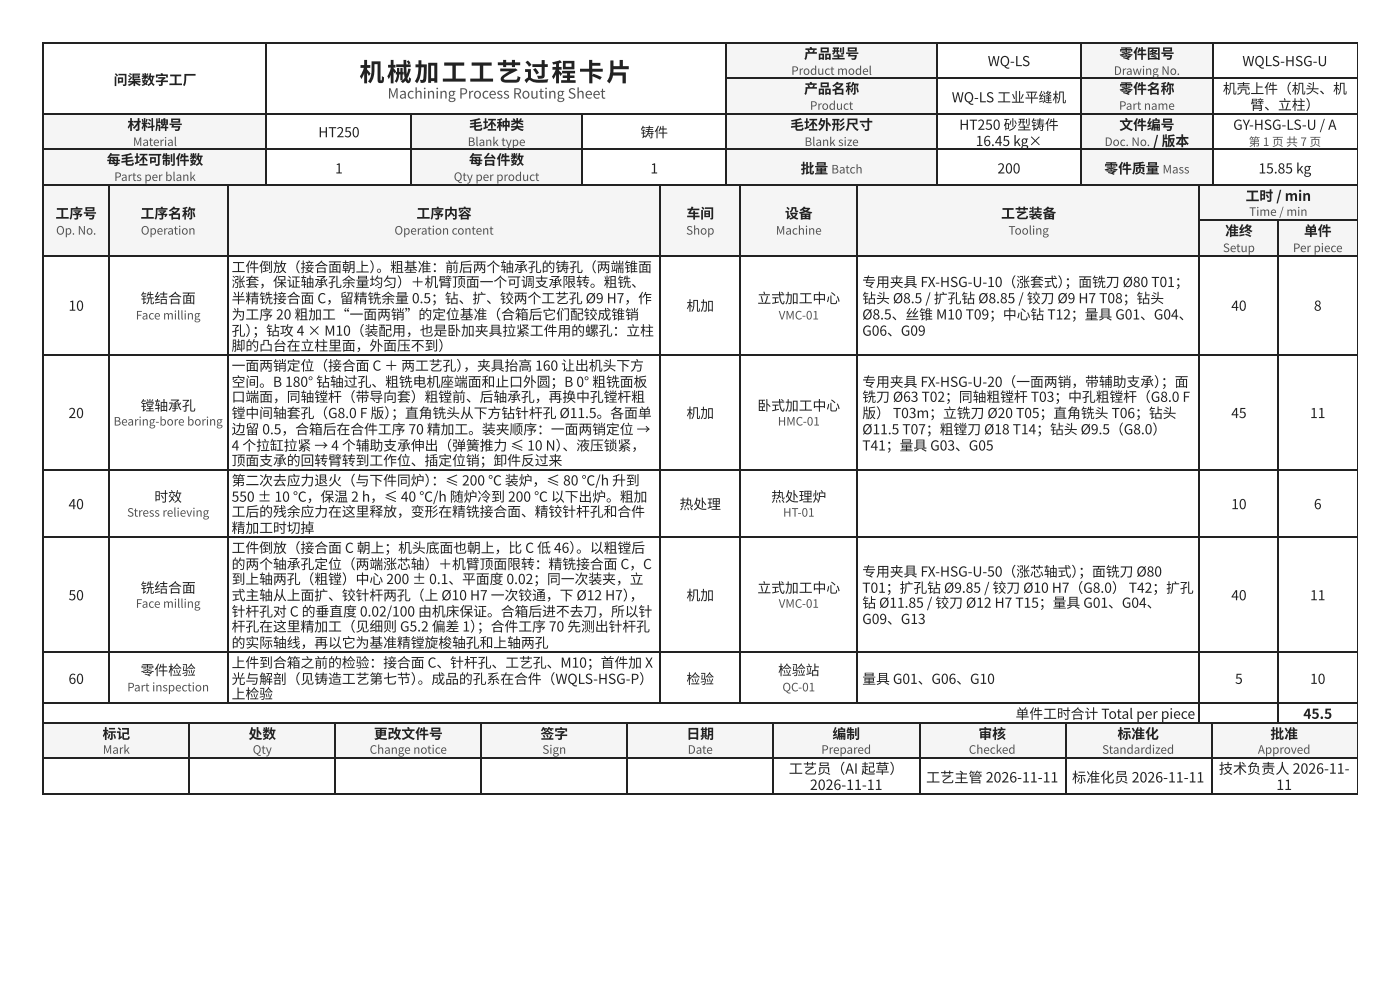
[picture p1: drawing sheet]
<svg xmlns="http://www.w3.org/2000/svg" width="297mm" height="210mm" viewBox="0 0 297 210" stroke-linecap="round" stroke-linejoin="round" font-family="sans-serif">
<defs><g id="words">
<text font-size="5.3" fill="#1d2327" x="76.2" y="17.2">机械加工 工 艺过程卡片</text>
<text font-size="3" fill="#4a5560" x="82.2" y="20.9">Machining Process Routing Sheet</text>
<g font-size="3" fill="#1d2327">
<text x="167.3" y="164">工艺员（AI 起草）</text>
<text x="171.8" y="167.5">2026-11-11</text>
<text x="196.5" y="165.9">工艺主管 2026-11-11</text>
<text x="227.4" y="165.9">标准化员 2026-11-11</text>
<text x="258.6" y="164">技术负责人 2026-11-</text>
<text x="270.8" y="167.5">11</text>
</g>
<g font-size="2.9" fill="#1d2327">
<text x="24.1" y="18">问渠数字工厂</text>
<text x="170.6" y="12.4">产品型号</text>
<text x="209.6" y="14">WQ-LS</text>
<text x="237.5" y="12.4">零件图号</text>
<text x="263.6" y="14">WQLS-HSG-U</text>
<text x="170.6" y="19.8">产品名称</text>
<text x="201.9" y="21.7">WQ-LS 工业平缝机</text>
<text x="237.5" y="19.8">零件名称</text>
<text x="259.4" y="19.8">机壳上件（机头、机</text>
<text x="265.3" y="23.3">臂、立柱）</text>
<text x="27" y="27.5">材料牌号</text>
<text x="67.5" y="29.1">HT250</text>
<text x="99.5" y="27.5">毛坯种类</text>
<text x="135.9" y="29.1">铸件</text>
<text x="167.7" y="27.5">毛坯外形尺寸</text>
<text x="203.5" y="27.5">HT250 砂型铸件</text>
<text x="237.5" y="27.5">文件编号</text>
<text x="261.6" y="27.5">GY-HSG-LS-U / A</text>
<text x="22.7" y="34.9">每毛坯可制件数</text>
<text x="99.5" y="34.9">每台件数</text>
<text x="207" y="31">16.45 kg×</text>
<text x="244.6" y="31">/ 版本</text>
<text x="71.1" y="36.8">1</text>
<text x="138" y="36.8">1</text>
<text x="169.9" y="36.8">批量</text>
<text x="211.6" y="36.8">200</text>
<text x="234.3" y="36.8">零件质量</text>
<text x="267" y="36.8">15.85 kg</text>
<text x="11.8" y="46.3">工序号</text>
<text x="29.8" y="46.3">工序名称</text>
<text x="88.4" y="46.3">工序内容</text>
<text x="145.6" y="46.3">车间</text>
<text x="166.5" y="46.3">设备</text>
<text x="212.4" y="46.3">工艺装备</text>
<text x="264.3" y="42.6">工时 / min</text>
<text x="259.9" y="50">准终</text>
<text x="276.6" y="50">单件</text>
<text x="49.1" y="57.7">工件倒放（接合面朝上）</text>
<text x="79.8" y="57.7">。粗基准：前后两个轴承孔的铸孔（两端锥面</text>
<text x="14.5" y="65.9">10</text>
<text x="29.8" y="64.3">铣结合面</text>
<text x="49.1" y="60.9">涨套，保证轴承孔余量均匀）＋机臂顶面一个可调支承限转。粗铣、</text>
<text x="49.1" y="64.3">半精铣接合面 C，留精铣余量 0.5；钻、扩、铰两个工艺孔 Ø9 H7，作</text>
<text x="145.6" y="65.9">机加</text>
<text x="160.7" y="64.3">立式加工中心</text>
<text x="182.9" y="60.9">专用夹具 FX-HSG-U-10（涨套式）</text>
<text x="182.9" y="64.3">钻头 Ø8.5 / 扩孔钻 Ø8.85 / 铰刀 Ø9 H7 T08；钻头</text>
<text x="225.8" y="60.9">；面铣刀 Ø80 T01；</text>
<text x="261.2" y="65.9">40</text>
<text x="278.7" y="65.9">8</text>
<text x="49.1" y="67.7">为工序 20 粗加工“一面两销”的定位基准（合箱后它们配铰成锥销</text>
<text x="49.1" y="71.2">孔）</text>
<text x="53.5" y="71.2">；钻攻 4 × M10（装配用，也是卧加夹具拉紧工件用的螺孔：立柱</text>
<text x="182.9" y="67.7">Ø8.5、丝锥 M10 T09；中心钻 T12；量具 G01、G04、</text>
<text x="182.9" y="71.2">G06、G09</text>
<text x="49.1" y="74.3">脚的凸台在立柱里面，外面压不到）</text>
<text x="49.1" y="78.6">一面两销定位（接合面 C ＋ 两工艺孔）</text>
<text x="49.1" y="82">空间。B 180° 钻轴过孔、粗铣电机座端面和止口 外圆；B 0° 粗铣面板</text>
<text x="98.3" y="78.6">，夹具抬高 160 让出机头下方</text>
<text x="182.9" y="82">专用夹具 FX-HSG-U-20（一面两销，带辅助支承）</text>
<text x="246.3" y="82">；面</text>
<text x="14.5" y="88.6">20</text>
<text x="29.8" y="87">镗轴承孔</text>
<text x="49.1" y="85.2">口 端面，同轴镗杆（带导向套）粗镗前、后轴承孔，再换中孔镗杆粗</text>
<text x="49.1" y="88.6">镗中间轴套孔（G8.0 F 版）</text>
<text x="83" y="88.6">；直角 铣头从下方钻针杆孔 Ø11.5。各面单</text>
<text x="145.6" y="88.6">机加</text>
<text x="160.7" y="87">卧式加工中心</text>
<text x="182.9" y="85.2">铣刀 Ø63 T02；同轴粗镗杆 T03；中孔粗镗杆（G8.0 F</text>
<text x="182.9" y="88.6">版） T03m；立铣刀 Ø20 T05；直角 铣头 T06；钻头</text>
<text x="261.2" y="88.6">45</text>
<text x="277.9" y="88.6">11</text>
<text x="49.1" y="92.1">边留 0.5，合箱后在合件工序 70 精加工。装夹顺序：一面两销定位 →</text>
<text x="49.1" y="95.5">4 个拉缸拉紧 → 4 个辅助支承伸出（弹簧推力 ≤ 10 N）</text>
<text x="119.3" y="95.5">、液压锁紧，</text>
<text x="182.9" y="92.1">Ø11.5 T07；粗镗刀 Ø18 T14；钻头 Ø9.5（G8.0）</text>
<text x="182.9" y="95.5">T41；量具 G03、G05</text>
<text x="49.1" y="98.7">顶面支承的回转臂转到工作位、插定位销；卸件反过来</text>
<text x="14.5" y="108">40</text>
<text x="32.7" y="106.4">时效</text>
<text x="49.1" y="102.9">第二次去应力退火（与下件同炉）</text>
<text x="49.1" y="106.4">550 ± 10 ℃，保温 2 h，≤ 40 ℃/h 随炉冷到 200 ℃ 以下出炉。粗加</text>
<text x="91.5" y="102.9">：≤ 200 ℃ 装炉，≤ 80 ℃/h 升到</text>
<text x="144.2" y="108">热处理</text>
<text x="163.6" y="106.4">热处理炉</text>
<text x="261.2" y="108">10</text>
<text x="278.7" y="108">6</text>
<text x="49.1" y="109.5">工后的残余应力在这里释放，变形在精铣接合面、精铰针杆孔和合件</text>
<text x="49.1" y="113">精加工时切掉</text>
<text x="49.1" y="117.2">工件倒放（接合面 C 朝上；机头底面也朝上，比 C 低 46）</text>
<text x="122.2" y="117.2">。以粗镗后</text>
<text x="29.8" y="125.7">铣结合面</text>
<text x="49.1" y="120.7">的两个轴承孔定位（两端涨芯轴）＋机臂顶面限转：精铣接合面 C，C</text>
<text x="49.1" y="123.8">到上轴两孔（粗镗）中心 200 ± 0.1、平面度 0.02；同一次装夹，立</text>
<text x="160.7" y="125.7">立式加工中心</text>
<text x="182.9" y="122.2">专用夹具 FX-HSG-U-50（涨芯轴式）</text>
<text x="182.9" y="125.7">T01；扩孔钻 Ø9.85 / 铰刀 Ø10 H7（G8.0） T42；扩孔</text>
<text x="228.7" y="122.2">；面铣刀 Ø80</text>
<text x="14.5" y="127.3">50</text>
<text x="49.1" y="127.3">式主轴从上面扩、铰针杆两孔（上 Ø10 H7 一次铰通，下 Ø12 H7）</text>
<text x="49.1" y="130.7">针杆孔对 C 的垂直度 0.02/100 由机床保证。合箱后进不去刀，所以针</text>
<text x="133.6" y="127.3">，</text>
<text x="145.6" y="127.3">机加</text>
<text x="182.9" y="128.9">钻 Ø11.85 / 铰刀 Ø12 H7 T15；量具 G01、G04、</text>
<text x="261.2" y="127.3">40</text>
<text x="277.9" y="127.3">11</text>
<text x="49.1" y="133.9">杆孔在这里精加工（见细则 G5.2 偏差 1）</text>
<text x="49.1" y="137.3">的实际轴线，再以它为基准精镗旋梭轴孔和上轴两孔</text>
<text x="101.2" y="133.9">；合件工序 70 先测出针杆孔</text>
<text x="182.9" y="132.3">G09、G13</text>
<text x="29.8" y="143.1">零件检验</text>
<text x="49.1" y="141.6">上件到合箱之前的检验：接合面 C、针杆孔、工艺孔、M10；首件加 X</text>
<text x="165.1" y="143.1">检验站</text>
<text x="14.5" y="145">60</text>
<text x="49.1" y="145">光与解剖（见铸造工艺第七节）</text>
<text x="49.1" y="148.2">上检验</text>
<text x="88.6" y="145">。成品的孔系在合件（WQLS-HSG-P）</text>
<text x="145.6" y="145">检验</text>
<text x="182.9" y="145">量具 G01、G06、G10</text>
<text x="262" y="145">5</text>
<text x="277.9" y="145">10</text>
<text x="215.4" y="152.4">单件工时合计 Total per piece</text>
<text x="276.5" y="152.4">45.5</text>
<text x="21.8" y="156.6">标记</text>
<text x="52.7" y="156.6">处数</text>
<text x="79.3" y="156.6">更改文件号</text>
<text x="114.7" y="156.6">签字</text>
<text x="145.6" y="156.6">日 期</text>
<text x="176.6" y="156.6">编制</text>
<text x="207.6" y="156.6">审核</text>
<text x="237.1" y="156.6">标准化</text>
<text x="269.5" y="156.6">批准</text>
</g>
<g font-size="2.5" fill="#4a5560">
<text x="167.9" y="15.9">Product model</text>
<text x="236.3" y="15.9">Drawing No.</text>
<text x="171.8" y="23.3">Product</text>
<text x="237.4" y="23.3">Part name</text>
<text x="28.2" y="31">Material</text>
<text x="99.2" y="31">Blank type</text>
<text x="170.7" y="31">Blank size</text>
<text x="234.3" y="31">Doc. No.</text>
<text x="264.9" y="31">第 1 页 共 7 页</text>
<text x="24.2" y="38.4">Parts per blank</text>
<text x="96.3" y="38.4">Qty per product</text>
<text x="176.4" y="36.8">Batch</text>
<text x="246.6" y="36.8">Mass</text>
<text x="265" y="45.8">Time / min</text>
<text x="11.9" y="49.7">Op. No.</text>
<text x="29.9" y="49.7">Operation</text>
<text x="83.7" y="49.7">Operation content</text>
<text x="145.6" y="49.7">Shop</text>
<text x="164.6" y="49.7">Machine</text>
<text x="214" y="49.7">Tooling</text>
<text x="259.4" y="53.4">Setup</text>
<text x="274.3" y="53.4">Per piece</text>
<text x="28.8" y="67.7">Face milling</text>
<text x="165.2" y="67.7">VMC-01</text>
<text x="24.1" y="90.2">Bearing-bore boring</text>
<text x="165" y="90.2">HMC-01</text>
<text x="27" y="109.5">Stress relieving</text>
<text x="166.1" y="109.5">HT-01</text>
<text x="28.8" y="128.9">Face milling</text>
<text x="165.2" y="128.9">VMC-01</text>
<text x="27" y="146.6">Part inspection</text>
<text x="166" y="146.6">QC-01</text>
<text x="21.8" y="159.8">Mark</text>
<text x="53.6" y="159.8">Qty</text>
<text x="78.4" y="159.8">Change notice</text>
<text x="115.1" y="159.8">Sign</text>
<text x="145.9" y="159.8">Date</text>
<text x="174.2" y="159.8">Prepared</text>
<text x="205.5" y="159.8">Checked</text>
<text x="233.8" y="159.8">Standardized</text>
<text x="266.9" y="159.8">Approved</text>
</g>
</g></defs>
<g fill="#f3f5f6">
<path d="M154.3 9.3h44.4v7.4h-44.4z"/>
<path d="M229.4 9.3h27.8v7.4h-27.8z"/>
<path d="M154.3 16.7h44.4v7.4h-44.4z"/>
<path d="M229.4 16.7h27.8v7.4h-27.8z"/>
<path d="M9.3 24.1h47.3v7.7h-47.3z"/>
<path d="M87.3 24.1h36.3v7.7h-36.3z"/>
<path d="M154.3 24.1h44.4v7.7h-44.4z"/>
<path d="M229.4 24.1h27.8v7.7h-27.8z"/>
<path d="M9.3 31.8h47.3v7.4h-47.3z"/>
<path d="M87.3 31.8h36.3v7.4h-36.3z"/>
<path d="M154.3 31.8h44.4v7.4h-44.4z"/>
<path d="M229.4 31.8h27.8v7.4h-27.8z"/>
</g>
<g fill="none" stroke="#1d2327" stroke-width=".26">
<path d="M9 9.1h279M9.1 9v30.4M56.5 9v30.4M154.1 9v30.4M154.3 16.5h133.7M198.8 9v30.4M229.3 9v30.4M257.3 9v30.4M9 24.2h279M9 31.6h279M9 39.3h279M87.2 24.3v15.1"/>
<path d="M123.4 24.3v15.1"/>
</g>
<path d="M288 9v30.4" fill="none" stroke="#1d2327" stroke-width=".21"/>
<g fill="#f3f5f6">
<path d="M9.3 39.2h13.7v15h-13.7z"/>
<path d="M23 39.2h25.2v15h-25.2z"/>
<path d="M48.2 39.2h92v15h-92z"/>
<path d="M140.2 39.2h16.7v15h-16.7z"/>
<path d="M156.9 39.2h25.1v15h-25.1z"/>
<path d="M182 39.2h72.5v15h-72.5z"/>
<path d="M254.5 39.2h33.4v7.6h-33.4z"/>
<path d="M254.5 46.8h16.7v7.4h-16.7z"/>
<path d="M271.2 46.8h16.7v7.4h-16.7z"/>
</g>
<g fill="none" stroke="#1d2327" stroke-width=".26">
<path d="M9 39.3h279M9.1 39.2v114.3M23.2 39.2v110M48.3 39.2v110M140.1 39.2v110M157 39.2v110M181.9 39.2v110M254.4 39.2v114.3M9 54.4h279M254.5 46.7h33.5M271.1 46.8v106.7M9 75.3h279"/>
<path d="M9 99.6h279M9 113.9h279M9 138.2h279M9 149.1h279M9 153.3h279"/>
</g>
<path d="M288 39.2v114.3" fill="none" stroke="#1d2327" stroke-width=".21"/>
<g fill="#f3f5f6">
<path d="M9.3 153.2h30.9v7.7h-30.9z"/>
<path d="M40.2 153.2h31v7.7h-31z"/>
<path d="M71.2 153.2h30.9v7.7h-30.9z"/>
<path d="M102.1 153.2h31v7.7h-31z"/>
<path d="M133.1 153.2h30.9v7.7h-30.9z"/>
<path d="M164 153.2h31v7.7h-31z"/>
<path d="M195 153.2h31v7.7h-31z"/>
<path d="M226 153.2h30.9v7.7h-30.9z"/>
<path d="M256.9 153.2h31v7.7h-31z"/>
</g>
<path d="M9 153.3h279M9.1 153.2v15.3M40.1 153.2v15.3M71 153.2v15.3M102 153.2v15.3M133 153.2v15.3M163.9 153.2v15.3M195.1 153.2v15.3M226.1 153.2v15.3M257 153.2v15.3M9 160.7h279M9 168.4h279" fill="none" stroke="#1d2327" stroke-width=".26"/>
<path d="M288 153.2v15.3" fill="none" stroke="#1d2327" stroke-width=".21"/>
<use href="#words"/>
</svg>
